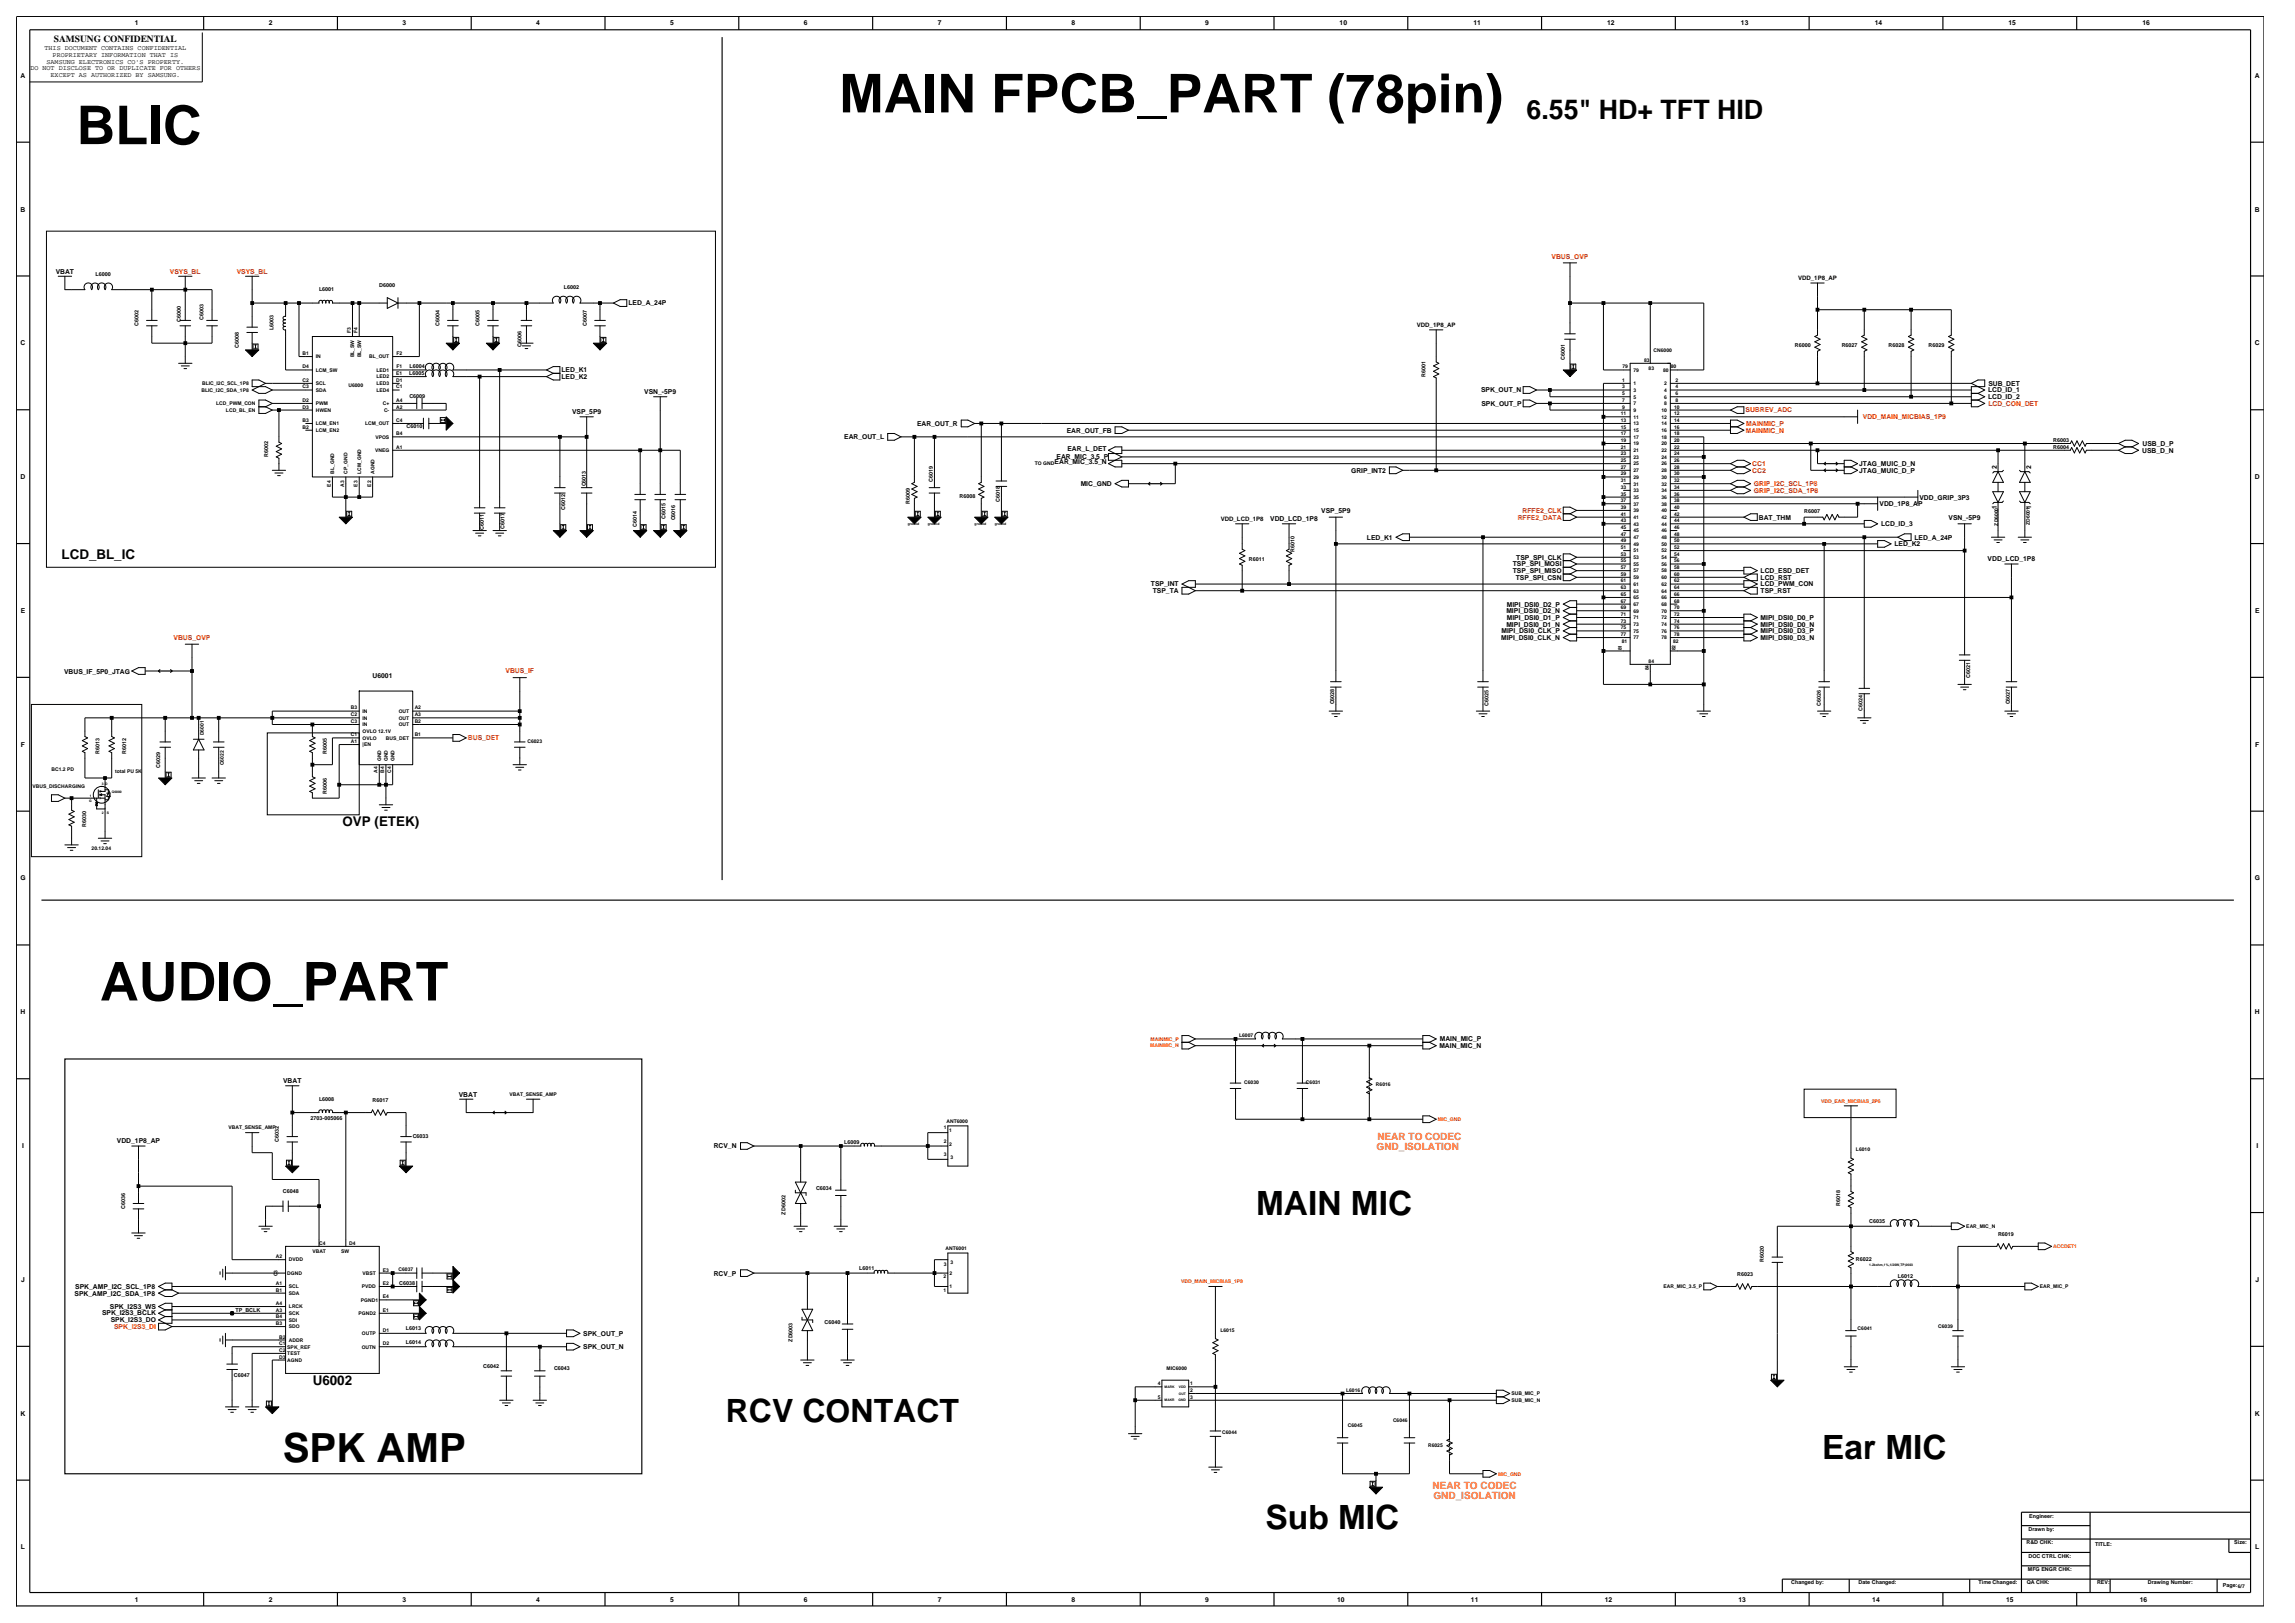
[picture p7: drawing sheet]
<svg xmlns="http://www.w3.org/2000/svg" width="420mm" height="297mm" viewBox="0 0 420 297" stroke-linecap="round" stroke-linejoin="round" font-family="sans-serif">
<defs><g id="words">
<g font-size="9.8">
<text x="153.6" y="20.6">MAIN FPCB_PART (78pin)</text>
<text x="14" y="26.4">BLIC</text>
<text x="18.3" y="183.1">AUDIO_PART</text>
</g>
<text font-size="7.4" x="51.7" y="267.4">SPK AMP</text>
<g font-size="6.1">
<text x="229.9" y="222.3">MAIN MIC</text>
<text x="333.5" y="267">Ear MIC</text>
<text x="231.6" y="279.8">Sub MIC</text>
</g>
<text font-size="5.9" x="132.8" y="260.2">RCV CONTACT</text>
<text font-size="4.9" x="279.4" y="21.8">6.55&quot; HD+ TFT HID</text>
<g font-size="2.5">
<text x="11.3" y="102.3">LCD_BL_IC</text>
<text x="62.7" y="151.2">OVP (ETEK)</text>
<text x="57.2" y="253.4">U6002</text>
</g>
<g font-size="1.8" fill="#ff7f00">
<text x="252.1" y="208.5">NEAR TO CODEC</text>
<text x="251.9" y="210.4">GND_ISOLATION</text>
<text x="262.2" y="272.5">NEAR TO CODEC</text>
<text x="262.3" y="274.3">GND_ISOLATION</text>
</g>
<text font-size="1.7" x="9.9" y="7.7">SAMSUNG CONFIDENTIAL</text>
<g font-size="1.2">
<text x="24.7" y="4.7">1</text>
<text x="49.2" y="4.7">2</text>
<text x="73.7" y="4.7">3</text>
<text x="98.1" y="4.7">4</text>
<text x="122.6" y="4.7">5</text>
<text x="147.1" y="4.7">6</text>
<text x="171.6" y="4.7">7</text>
<text x="196.1" y="4.7">8</text>
<text x="220.6" y="4.7">9</text>
<text x="245.2" y="4.7">10</text>
<text x="269.6" y="4.7">11</text>
<text x="294.1" y="4.7">12</text>
<text x="318.6" y="4.7">13</text>
<text x="343.1" y="4.7">14</text>
<text x="367.6" y="4.7">15</text>
<text x="392.1" y="4.7">16</text>
<text x="8.1" y="9.2">THIS DOCUMENT CONTAINS CONFIDENTIAL</text>
<text x="8.5" y="11.7">SAMSUNG ELECTRONICS CO'S PROPERTY.</text>
<text x="9.6" y="10.5">PROPRIETARY INFORMATION THAT IS</text>
<text x="3.8" y="14.2">A</text>
<text x="5.6" y="12.9">DO NOT DISCLOSE TO OR DUPLICATE FOR OTHERS</text>
<text x="9.3" y="14.1">EXCEPT AS AUTHORIZED BY SAMSUNG.</text>
<text x="412.7" y="14.2">A</text>
<text x="3.8" y="38.7">B</text>
<text x="412.7" y="38.7">B</text>
<text x="10.2" y="50.1">VBAT</text>
<text x="115" y="55.9">LED_A_24P</text>
<text x="3.8" y="63.2">C</text>
<text x="412.7" y="63.2">C</text>
<text x="102.8" y="68.1">LED_K1</text>
<text x="102.8" y="69.4">LED_K2</text>
<text x="271" y="71.8">SPK_OUT_N</text>
<text x="363.8" y="71.8">LCD_ID_1</text>
<text x="363.9" y="70.6">SUB_DET</text>
<text x="104.7" y="75.8">VSP_5P9</text>
<text x="117.9" y="72.1">VSN_-5P9</text>
<text x="167.8" y="77.9">EAR_OUT_R</text>
<text x="271.1" y="74.3">SPK_OUT_P</text>
<text x="363.8" y="73">LCD_ID_2</text>
<text x="154.5" y="80.4">EAR_OUT_L</text>
<text x="195.2" y="79.2">EAR_OUT_FB</text>
<text x="195.3" y="82.5">EAR_L_DET</text>
<text x="392" y="82.8">USB_D_N</text>
<text x="392.1" y="81.6">USB_D_P</text>
<text x="3.8" y="87.7">D</text>
<text x="193" y="85">EAR_MIC_3.5_N</text>
<text x="193.4" y="84.1">EAR_MIC_3.5_P</text>
<text x="197.8" y="89">MIC_GND</text>
<text x="247.3" y="86.5">GRIP_INT2</text>
<text x="340.3" y="86.5">JTAG_MUIC_D_P</text>
<text x="340.3" y="85.3">JTAG_MUIC_D_N</text>
<text x="365.4" y="85.8" transform="rotate(-90 365.4 85.8)">2</text>
<text x="371.7" y="85.8" transform="rotate(-90 371.7 85.8)">2</text>
<text x="412.7" y="87.7">D</text>
<text x="232.5" y="95.4">VDD_LCD_1P8</text>
<text x="241.8" y="93.8">VSP_5P9</text>
<text x="321.9" y="95.1">BAT_THM</text>
<text x="344" y="92.6">VDD_1P8_AP</text>
<text x="351.3" y="91.4">VDD_GRIP_3P3</text>
<text x="356.6" y="95.1">VSN_-5P9</text>
<text x="365.4" y="93.2" transform="rotate(-90 365.4 93.2)">1</text>
<text x="371.7" y="93.2" transform="rotate(-90 371.7 93.2)">1</text>
<text x="250.1" y="98.7">LED_K1</text>
<text x="344.2" y="96.3">LCD_ID_3</text>
<text x="346.7" y="100">LED_K2</text>
<text x="350.4" y="98.7">LED_A_24P</text>
<text x="210.6" y="107.3">TSP_INT</text>
<text x="276.9" y="104.9">TSP_SPI_MISO</text>
<text x="276.9" y="103.6">TSP_SPI_MOSI</text>
<text x="277.4" y="106.1">TSP_SPI_CSN</text>
<text x="277.5" y="102.4">TSP_SPI_CLK</text>
<text x="322.2" y="106.1">LCD_RST</text>
<text x="322.2" y="104.9">LCD_ESD_DET</text>
<text x="322.2" y="107.3">LCD_PWM_CON</text>
<text x="363.7" y="102.7">VDD_LCD_1P8</text>
<text x="3.8" y="112.2">E</text>
<text x="211" y="108.5">TSP_TA</text>
<text x="275.7" y="112.2">MIPI_DSI0_D2_N</text>
<text x="275.7" y="113.4">MIPI_DSI0_D1_P</text>
<text x="275.7" y="111">MIPI_DSI0_D2_P</text>
<text x="322.2" y="113.4">MIPI_DSI0_D0_P</text>
<text x="322.2" y="108.5">TSP_RST</text>
<text x="412.7" y="112.2">E</text>
<text x="274.7" y="117.1">MIPI_DSI0_CLK_N</text>
<text x="274.8" y="115.9">MIPI_DSI0_CLK_P</text>
<text x="275.7" y="114.7">MIPI_DSI0_D1_N</text>
<text x="322.2" y="114.7">MIPI_DSI0_D0_N</text>
<text x="322.2" y="117.1">MIPI_DSI0_D3_N</text>
<text x="322.2" y="115.9">MIPI_DSI0_D3_P</text>
<text x="11.7" y="123.4">VBUS_IF_5P0_JTAG</text>
<text x="68.2" y="124">U6001</text>
<text x="3.8" y="136.6">F</text>
<text x="412.7" y="136.6">F</text>
<text x="3.7" y="161.1">G</text>
<text x="412.6" y="161.1">G</text>
<text x="3.8" y="185.6">H</text>
<text x="412.7" y="185.6">H</text>
<text x="263.4" y="191.8">MAIN_MIC_N</text>
<text x="263.5" y="190.6">MAIN_MIC_P</text>
<text x="51.8" y="198.2">VBAT</text>
<text x="84" y="200.7">VBAT</text>
<text x="21.4" y="209.2">VDD_1P8_AP</text>
<text x="4" y="210.1">I</text>
<text x="130.6" y="210.2">RCV_N</text>
<text x="412.9" y="210.1">I</text>
<text x="130.6" y="233.4">RCV_P</text>
<text x="3.9" y="234.6">J</text>
<text x="13.6" y="237.1">SPK_AMP_I2C_SDA_1P8</text>
<text x="13.8" y="235.9">SPK_AMP_I2C_SCL_1P8</text>
<text x="20.1" y="239.5">SPK_I2S3_WS</text>
<text x="412.8" y="234.6">J</text>
<text x="18.7" y="240.7">SPK_I2S3_BCLK</text>
<text x="20.3" y="241.9">SPK_I2S3_DO</text>
<text x="106.8" y="244.4">SPK_OUT_P</text>
<text x="106.8" y="246.9">SPK_OUT_N</text>
<text x="3.8" y="259">K</text>
<text x="412.7" y="259">K</text>
<text x="3.8" y="283.5">L</text>
<text x="412.7" y="283.5">L</text>
<text x="24.7" y="293.1">1</text>
<text x="49.2" y="293.1">2</text>
<text x="73.7" y="293.1">3</text>
<text x="98.1" y="293.1">4</text>
<text x="122.6" y="293.1">5</text>
<text x="147.1" y="293.1">6</text>
<text x="171.6" y="293.1">7</text>
<text x="196.1" y="293.1">8</text>
<text x="220.6" y="293.1">9</text>
<text x="244.7" y="293.1">10</text>
<text x="269.2" y="293.1">11</text>
<text x="293.7" y="293.1">12</text>
<text x="318.2" y="293.1">13</text>
<text x="342.6" y="293.1">14</text>
<text x="367.1" y="293.1">15</text>
<text x="391.6" y="293.1">16</text>
</g>
<g font-size="1.2" fill="#f00">
<text x="284" y="47.3">VBUS_OVP</text>
<text x="31.1" y="50.1">VSYS_BL</text>
<text x="43.3" y="50.1">VSYS_BL</text>
<text x="319.5" y="75.5">SUBREV_ADC</text>
<text x="319.6" y="77.9">MAINMIC_P</text>
<text x="340.9" y="76.7">VDD_MAIN_MICBIAS_1P9</text>
<text x="363.9" y="74.3">LCD_CON_DET</text>
<text x="319.5" y="79.2">MAINMIC_N</text>
<text x="320.7" y="86.5">CC2</text>
<text x="320.7" y="85.3">CC1</text>
<text x="321" y="89">GRIP_I2C_SCL_1P8</text>
<text x="277.8" y="95.1">RFFE2_DATA</text>
<text x="278.7" y="93.8">RFFE2_CLK</text>
<text x="321" y="90.2">GRIP_I2C_SDA_1P8</text>
<text x="31.8" y="117.1">VBUS_OVP</text>
<text x="92.5" y="123.2">VBUS_IF</text>
<text x="85.6" y="135.3">BUS_DET</text>
<text x="20.9" y="243.1">SPK_I2S3_DI</text>
</g>
<g font-size="1.1">
<text x="329.1" y="51.3">VDD_1P8_AP</text>
<text x="259.3" y="59.8">VDD_1P8_AP</text>
<text x="223.4" y="95.3">VDD_LCD_1P8</text>
</g>
<g font-size="1">
<text x="17.5" y="50.4">L6000</text>
<text x="58.4" y="53.3">L6001</text>
<text x="69.4" y="52.5">D6000</text>
<text x="103.2" y="52.9">L6002</text>
<text x="25.3" y="59.6" transform="rotate(-90 25.3 59.6)">C6002</text>
<text x="33.1" y="59" transform="rotate(-90 33.1 59)">C6000</text>
<text x="37.3" y="58.5" transform="rotate(-90 37.3 58.5)">C6003</text>
<text x="80.4" y="59.6" transform="rotate(-90 80.4 59.6)">C6004</text>
<text x="87.8" y="59.6" transform="rotate(-90 87.8 59.6)">C6005</text>
<text x="107.4" y="59.6" transform="rotate(-90 107.4 59.6)">C6007</text>
<text x="43.7" y="63.7" transform="rotate(-90 43.7 63.7)">C6008</text>
<text x="50.1" y="60.4" transform="rotate(-90 50.1 60.4)">L6003</text>
<text x="95.4" y="63.4" transform="rotate(-90 95.4 63.4)">C6006</text>
<text x="286.4" y="65.9" transform="rotate(-90 286.4 65.9)">C6001</text>
<text x="328.5" y="63.4">R6000</text>
<text x="337" y="63.4">R6027</text>
<text x="345.6" y="63.4">R6028</text>
<text x="353" y="63.4">R6029</text>
<text x="74.9" y="68.7">L6005</text>
<text x="74.9" y="67.4">L6004</text>
<text x="260.9" y="68.9" transform="rotate(-90 260.9 68.9)">R6001</text>
<text x="74.9" y="72.9">C6009</text>
<text x="49.1" y="83.6" transform="rotate(-90 49.1 83.6)">R6002</text>
<text x="74.4" y="78.3">C6010</text>
<text x="375.8" y="80.9">R6003</text>
<text x="375.8" y="82.1">R6004</text>
<text x="107.2" y="89" transform="rotate(-90 107.2 89)">C6013</text>
<text x="170.7" y="88.2" transform="rotate(-90 170.7 88.2)">C6019</text>
<text x="103.4" y="93.3" transform="rotate(-90 103.4 93.3)">C6012</text>
<text x="121.8" y="95" transform="rotate(-90 121.8 95)">C6015</text>
<text x="123.6" y="95.2" transform="rotate(-90 123.6 95.2)">C6016</text>
<text x="166.5" y="92.2" transform="rotate(-90 166.5 92.2)">R6009</text>
<text x="175.6" y="91.1">R6008</text>
<text x="183" y="91.9" transform="rotate(-90 183 91.9)">C6018</text>
<text x="330.2" y="93.8">R6007</text>
<text x="88.5" y="97" transform="rotate(-90 88.5 97)">C6011</text>
<text x="92.3" y="96.8" transform="rotate(-90 92.3 96.8)">C6017</text>
<text x="116.5" y="96.5" transform="rotate(-90 116.5 96.5)">C6014</text>
<text x="236.9" y="101" transform="rotate(-90 236.9 101)">R6010</text>
<text x="228.5" y="102.6">R6011</text>
<text x="360.6" y="124" transform="rotate(-90 360.6 124)">C6021</text>
<text x="244.2" y="128.9" transform="rotate(-90 244.2 128.9)">C6028</text>
<text x="272.4" y="129.2" transform="rotate(-90 272.4 129.2)">C6025</text>
<text x="333.2" y="129.2" transform="rotate(-90 333.2 129.2)">C6026</text>
<text x="340.9" y="130.1" transform="rotate(-90 340.9 130.1)">C6024</text>
<text x="367.8" y="128.9" transform="rotate(-90 367.8 128.9)">C6027</text>
<text x="18.2" y="137.9" transform="rotate(-90 18.2 137.9)">R6013</text>
<text x="23.1" y="137.9" transform="rotate(-90 23.1 137.9)">R6012</text>
<text x="59.8" y="137.9" transform="rotate(-90 59.8 137.9)">R6005</text>
<text x="29.3" y="140.5" transform="rotate(-90 29.3 140.5)">C6029</text>
<text x="59.8" y="145.3" transform="rotate(-90 59.8 145.3)">R6006</text>
<text x="15.8" y="151.4" transform="rotate(-90 15.8 151.4)">R6030</text>
<text x="58.4" y="201.4">L6008</text>
<text x="68.2" y="201.6">R6017</text>
<text x="51" y="209" transform="rotate(-90 51 209)">C6032</text>
<text x="56.8" y="204.9">2703-005066</text>
<text x="75.5" y="208.2">C6033</text>
<text x="154.5" y="209.4">L6009</text>
<text x="22.9" y="221.2" transform="rotate(-90 22.9 221.2)">C6036</text>
<text x="51.8" y="218.3">C6048</text>
<text x="149.3" y="217.8">C6034</text>
<text x="336.8" y="220.7" transform="rotate(-90 336.8 220.7)">R6018</text>
<text x="143.8" y="222.2" transform="rotate(-90 143.8 222.2)">ZD6002</text>
<text x="342.1" y="223.8">C6035</text>
<text x="365.7" y="226.1">R6019</text>
<text x="157.3" y="232.4">L6011</text>
<text x="317.9" y="233.5">R6023</text>
<text x="322.8" y="231" transform="rotate(-90 322.8 231)">R6020</text>
<text x="339.7" y="230.8">R6022</text>
<text x="347.3" y="233.9">L6012</text>
<text x="73.1" y="235.1">C6038</text>
<text x="43.1" y="240">TP_BCLK</text>
<text x="74.3" y="245.9">L6014</text>
<text x="74.3" y="243.4">L6013</text>
<text x="145" y="245.5" transform="rotate(-90 145 245.5)">ZD6003</text>
<text x="150.9" y="242.3">C6040</text>
<text x="42.8" y="251.9">C6047</text>
<text x="88.4" y="250.3">C6042</text>
<text x="101.4" y="250.7">C6043</text>
<text x="371.2" y="280.1">Drawn by:</text>
<text x="371.3" y="277.7">Engineer:</text>
<text x="370.9" y="282.6">R&amp;D CHK:</text>
<text x="371.1" y="287.5">MFG ENGR CHK:</text>
<text x="371.2" y="285">DOC CTRL CHK:</text>
<text x="383.4" y="282.9">TITLE:</text>
<text x="408.9" y="282.6">Size:</text>
<text x="327.8" y="289.9">Changed by:</text>
<text x="340.1" y="289.9">Date Changed:</text>
<text x="362.1" y="289.9">Time Changed:</text>
<text x="370.9" y="289.9">QA CHK:</text>
<text x="383.8" y="289.9">REV:</text>
<text x="393.1" y="289.9">Drawing Number:</text>
<text x="406.8" y="290.5">Page:6/7</text>
</g>
<g font-size=".9">
<text x="55.4" y="65">B1</text>
<text x="57.8" y="65.6">IN</text>
<text x="64.2" y="60.9" transform="rotate(-90 64.2 60.9)">F3</text>
<text x="64.8" y="65.4" transform="rotate(-90 64.8 65.4)">BL_SW</text>
<text x="65.5" y="60.9" transform="rotate(-90 65.5 60.9)">F4</text>
<text x="66.1" y="65.4" transform="rotate(-90 66.1 65.4)">BL_SW</text>
<text x="67.6" y="65.6">BL_OUT</text>
<text x="72.5" y="65">F2</text>
<text x="302.6" y="64.4">CN6000</text>
<text x="36.9" y="71.7">BLIC_I2C_SDA_1P8</text>
<text x="37" y="70.5">BLIC_I2C_SCL_1P8</text>
<text x="55.4" y="67.4">D4</text>
<text x="55.4" y="69.9">C2</text>
<text x="55.4" y="71.1">C3</text>
<text x="57.8" y="68">LCM_SW</text>
<text x="57.8" y="70.5">SCL</text>
<text x="57.8" y="71.7">SDA</text>
<text x="63.8" y="70.8">U6000</text>
<text x="68.9" y="68">LED1</text>
<text x="68.9" y="70.5">LED3</text>
<text x="68.9" y="69.2">LED2</text>
<text x="68.9" y="71.7">LED4</text>
<text x="72.5" y="69.9">D1</text>
<text x="72.5" y="71.1">C1</text>
<text x="72.5" y="68.6">E1</text>
<text x="72.5" y="67.4">F1</text>
<text x="296.9" y="71.1">3</text>
<text x="296.9" y="69.9">1</text>
<text x="296.9" y="67.4">79</text>
<text x="298.9" y="68">79</text>
<text x="298.9" y="71.7">3</text>
<text x="298.9" y="70.5">1</text>
<text x="300.9" y="66.2">83</text>
<text x="301.7" y="67.7">83</text>
<text x="304.3" y="68">80</text>
<text x="304.6" y="71.7">4</text>
<text x="304.6" y="70.5">2</text>
<text x="305.8" y="67.4">80</text>
<text x="306.6" y="71.1">4</text>
<text x="306.6" y="69.9">2</text>
<text x="39.6" y="74.1">LCD_PWM_CON</text>
<text x="41.4" y="75.4">LCD_BL_EN</text>
<text x="55.4" y="73.5">D2</text>
<text x="55.4" y="74.8">D3</text>
<text x="55.4" y="77.2">B3</text>
<text x="57.8" y="74.1">PWM</text>
<text x="57.8" y="75.4">HWEN</text>
<text x="57.8" y="77.8">LCM_EN1</text>
<text x="66.8" y="77.8">LCM_OUT</text>
<text x="70" y="74.1">C+</text>
<text x="70.3" y="75.4">C-</text>
<text x="72.5" y="77.2">C4</text>
<text x="72.5" y="74.8">A2</text>
<text x="72.5" y="73.5">A4</text>
<text x="296.6" y="76">11</text>
<text x="296.6" y="77.2">13</text>
<text x="296.9" y="74.8">9</text>
<text x="296.9" y="73.5">7</text>
<text x="296.9" y="72.3">5</text>
<text x="298.9" y="75.4">9</text>
<text x="298.9" y="74.1">7</text>
<text x="298.9" y="72.9">5</text>
<text x="298.9" y="77.8">13</text>
<text x="298.9" y="76.6">11</text>
<text x="304" y="76.6">12</text>
<text x="304" y="77.8">14</text>
<text x="304" y="75.4">10</text>
<text x="304.6" y="74.1">8</text>
<text x="304.6" y="72.9">6</text>
<text x="306.4" y="76">12</text>
<text x="306.4" y="77.2">14</text>
<text x="306.4" y="74.8">10</text>
<text x="306.6" y="73.5">8</text>
<text x="306.6" y="72.3">6</text>
<text x="55.4" y="78.4">B2</text>
<text x="57.8" y="79.1">LCM_EN2</text>
<text x="68.6" y="82.7">VNEG</text>
<text x="68.7" y="80.3">VPOS</text>
<text x="72.5" y="79.7">B4</text>
<text x="72.5" y="82.1">A1</text>
<text x="296.6" y="80.9">19</text>
<text x="296.6" y="82.1">21</text>
<text x="296.6" y="83.3">23</text>
<text x="296.6" y="78.4">15</text>
<text x="296.6" y="79.7">17</text>
<text x="298.9" y="82.7">21</text>
<text x="298.9" y="83.9">23</text>
<text x="298.9" y="79.1">15</text>
<text x="298.9" y="80.3">17</text>
<text x="298.9" y="81.5">19</text>
<text x="304" y="81.5">20</text>
<text x="304" y="82.7">22</text>
<text x="304" y="83.9">24</text>
<text x="304" y="79.1">16</text>
<text x="304" y="80.3">18</text>
<text x="306.4" y="80.9">20</text>
<text x="306.4" y="82.1">22</text>
<text x="306.4" y="83.3">24</text>
<text x="306.4" y="78.4">16</text>
<text x="306.4" y="79.7">18</text>
<text x="60.6" y="89.1" transform="rotate(-90 60.6 89.1)">E4</text>
<text x="61.2" y="86.7" transform="rotate(-90 61.2 86.7)">BL_GND</text>
<text x="63" y="89.1" transform="rotate(-90 63 89.1)">A3</text>
<text x="63.6" y="86.7" transform="rotate(-90 63.6 86.7)">CP_GND</text>
<text x="65.5" y="89.1" transform="rotate(-90 65.5 89.1)">E3</text>
<text x="66.1" y="86.7" transform="rotate(-90 66.1 86.7)">LCM_GND</text>
<text x="67.9" y="89.1" transform="rotate(-90 67.9 89.1)">E2</text>
<text x="68.5" y="86.7" transform="rotate(-90 68.5 86.7)">AGND</text>
<text x="189.4" y="85.1">TO GND</text>
<text x="296.6" y="85.8">27</text>
<text x="296.6" y="87">29</text>
<text x="296.6" y="88.2">31</text>
<text x="296.6" y="89.4">33</text>
<text x="296.6" y="84.6">25</text>
<text x="298.9" y="86.4">27</text>
<text x="298.9" y="87.6">29</text>
<text x="298.9" y="88.8">31</text>
<text x="298.9" y="85.2">25</text>
<text x="304" y="85.2">26</text>
<text x="304" y="86.4">28</text>
<text x="304" y="87.6">30</text>
<text x="304" y="88.8">32</text>
<text x="306.4" y="89.4">34</text>
<text x="306.4" y="84.6">26</text>
<text x="306.4" y="85.8">28</text>
<text x="306.4" y="87">30</text>
<text x="306.4" y="88.2">32</text>
<text x="296.6" y="94.3">41</text>
<text x="296.6" y="95.6">43</text>
<text x="296.6" y="90.7">35</text>
<text x="296.6" y="91.9">37</text>
<text x="296.6" y="93.1">39</text>
<text x="298.9" y="95">41</text>
<text x="298.9" y="90.1">33</text>
<text x="298.9" y="91.3">35</text>
<text x="298.9" y="92.5">37</text>
<text x="298.9" y="93.7">39</text>
<text x="304" y="93.7">40</text>
<text x="304" y="95">42</text>
<text x="304" y="90.1">34</text>
<text x="304" y="91.3">36</text>
<text x="304" y="92.5">38</text>
<text x="306.4" y="93.1">40</text>
<text x="306.4" y="94.3">42</text>
<text x="306.4" y="95.6">44</text>
<text x="306.4" y="90.7">36</text>
<text x="306.4" y="91.9">38</text>
<text x="296.6" y="99.2">49</text>
<text x="296.6" y="100.5">51</text>
<text x="296.6" y="101.7">53</text>
<text x="296.6" y="96.8">45</text>
<text x="296.6" y="98">47</text>
<text x="298.9" y="99.8">49</text>
<text x="298.9" y="101.1">51</text>
<text x="298.9" y="96.2">43</text>
<text x="298.9" y="97.4">45</text>
<text x="298.9" y="98.6">47</text>
<text x="304" y="99.8">50</text>
<text x="304" y="101.1">52</text>
<text x="304" y="96.2">44</text>
<text x="304" y="97.4">46</text>
<text x="304" y="98.6">48</text>
<text x="306.4" y="98">48</text>
<text x="306.4" y="99.2">50</text>
<text x="306.4" y="100.5">52</text>
<text x="306.4" y="101.7">54</text>
<text x="306.4" y="96.8">46</text>
<text x="365.7" y="96.2" transform="rotate(-90 365.7 96.2)">ZD6000</text>
<text x="371.5" y="96.1" transform="rotate(-90 371.5 96.1)">ZD6001</text>
<text x="296.6" y="107.8">63</text>
<text x="296.6" y="102.9">55</text>
<text x="296.6" y="104.1">57</text>
<text x="296.6" y="105.4">59</text>
<text x="296.6" y="106.6">61</text>
<text x="298.9" y="104.8">57</text>
<text x="298.9" y="106">59</text>
<text x="298.9" y="107.2">61</text>
<text x="298.9" y="102.3">53</text>
<text x="298.9" y="103.5">55</text>
<text x="304" y="103.5">56</text>
<text x="304" y="104.8">58</text>
<text x="304" y="106">60</text>
<text x="304" y="107.2">62</text>
<text x="304" y="102.3">54</text>
<text x="306.4" y="106.6">62</text>
<text x="306.4" y="107.8">64</text>
<text x="306.4" y="102.9">56</text>
<text x="306.4" y="104.1">58</text>
<text x="306.4" y="105.4">60</text>
<text x="296.6" y="112.7">71</text>
<text x="296.6" y="113.9">73</text>
<text x="296.6" y="109">65</text>
<text x="296.6" y="110.3">67</text>
<text x="296.6" y="111.5">69</text>
<text x="298.9" y="113.3">71</text>
<text x="298.9" y="108.4">63</text>
<text x="298.9" y="109.7">65</text>
<text x="298.9" y="110.9">67</text>
<text x="298.9" y="112.1">69</text>
<text x="304" y="112.1">70</text>
<text x="304" y="113.3">72</text>
<text x="304" y="108.4">64</text>
<text x="304" y="109.7">66</text>
<text x="304" y="110.9">68</text>
<text x="306.4" y="111.5">70</text>
<text x="306.4" y="112.7">72</text>
<text x="306.4" y="113.9">74</text>
<text x="306.4" y="109">66</text>
<text x="306.4" y="110.3">68</text>
<text x="296.6" y="116.4">77</text>
<text x="296.6" y="115.2">75</text>
<text x="296.8" y="117.6">81</text>
<text x="296.8" y="119" transform="rotate(-90 296.8 119)">81</text>
<text x="298.9" y="117">77</text>
<text x="298.9" y="114.5">73</text>
<text x="298.9" y="115.8">75</text>
<text x="304" y="117">78</text>
<text x="304" y="114.5">74</text>
<text x="304" y="115.8">76</text>
<text x="306.2" y="117.6">82</text>
<text x="306.4" y="116.4">78</text>
<text x="306.4" y="115.2">76</text>
<text x="306.6" y="119" transform="rotate(-90 306.6 119)">82</text>
<text x="301.7" y="121.3">84</text>
<text x="301.7" y="122.7" transform="rotate(-90 301.7 122.7)">84</text>
<text x="64.2" y="129.8">B3</text>
<text x="64.2" y="131">C2</text>
<text x="66.4" y="130.5">IN</text>
<text x="66.4" y="131.7">IN</text>
<text x="73" y="130.5">OUT</text>
<text x="73" y="131.7">OUT</text>
<text x="75.9" y="129.8">A2</text>
<text x="75.9" y="131">A3</text>
<text x="37.3" y="134.5" transform="rotate(-90 37.3 134.5)">D6001</text>
<text x="64.2" y="134.7">C1</text>
<text x="64.2" y="132.3">C3</text>
<text x="64.2" y="135.9">A1</text>
<text x="66.4" y="134.1">OVLO 12.1V</text>
<text x="66.4" y="135.4">OVLO</text>
<text x="66.4" y="132.9">IN</text>
<text x="66.4" y="136.6">|EN</text>
<text x="70.6" y="135.4">BUS_DET</text>
<text x="73" y="132.9">OUT</text>
<text x="75.9" y="134.7">B1</text>
<text x="75.9" y="132.3">B2</text>
<text x="96.5" y="136">C6023</text>
<text x="9.4" y="141.1">BC1.2 PD</text>
<text x="21.1" y="141.4">total PU 5K</text>
<text x="41" y="140" transform="rotate(-90 41 140)">C6022</text>
<text x="69.1" y="141.4" transform="rotate(-90 69.1 141.4)">A4</text>
<text x="69.7" y="139.3" transform="rotate(-90 69.7 139.3)">GND</text>
<text x="70.3" y="141.4" transform="rotate(-90 70.3 141.4)">B4</text>
<text x="71" y="139.3" transform="rotate(-90 71 139.3)">GND</text>
<text x="71.6" y="141.4" transform="rotate(-90 71.6 141.4)">C4</text>
<text x="72.2" y="139.3" transform="rotate(-90 72.2 139.3)">GND</text>
<text x="6" y="144.2">VBUS_DISCHARGING</text>
<text x="16.8" y="155.5">20.12.04</text>
<text x="226.8" y="189.8">L6007</text>
<text x="93.2" y="200.5">VBAT_SENSE_AMP</text>
<text x="227.7" y="198.4">C6030</text>
<text x="239" y="198.4">C6031</text>
<text x="251.8" y="198.7">R6016</text>
<text x="41.8" y="206.7">VBAT_SENSE_AMP</text>
<text x="172.7" y="206.7">1</text>
<text x="172.7" y="209.1">2</text>
<text x="173.2" y="205.4">ANT6000</text>
<text x="173.7" y="207.2">1</text>
<text x="173.7" y="209.6">2</text>
<text x="172.7" y="211.6">3</text>
<text x="173.9" y="212.1">3</text>
<text x="339.7" y="210.6">L6010</text>
<text x="58.4" y="227.8">C4</text>
<text x="63.9" y="227.8">D4</text>
<text x="359.9" y="224.7">EAR_MIC_N</text>
<text x="50.5" y="230.2">A2</text>
<text x="50.8" y="233.5" transform="rotate(-90 50.8 233.5)">C3</text>
<text x="52.6" y="233.3">DGND</text>
<text x="52.9" y="230.8">DVDD</text>
<text x="57.2" y="229.3">VBAT</text>
<text x="62.4" y="229.3">SW</text>
<text x="66.3" y="233.3">VBST</text>
<text x="70.1" y="232.7">E3</text>
<text x="72.9" y="232.6">C6037</text>
<text x="172.7" y="233.9">2</text>
<text x="172.7" y="231.7">3</text>
<text x="173" y="228.7">ANT6001</text>
<text x="173.8" y="233.3">2</text>
<text x="173.9" y="231.2">3</text>
<text x="50.5" y="238.8">A4</text>
<text x="50.5" y="236.4">B1</text>
<text x="50.5" y="235.1">A1</text>
<text x="52.9" y="239.4">LRCK</text>
<text x="52.9" y="237">SDA</text>
<text x="52.9" y="235.7">SCL</text>
<text x="66" y="238.2">PGND1</text>
<text x="66.2" y="235.7">PVDD</text>
<text x="70.1" y="237.6">E4</text>
<text x="70.1" y="235.1">E2</text>
<text x="172.7" y="236.4">1</text>
<text x="173.8" y="235.7">1</text>
<text x="304.5" y="235.7">EAR_MIC_3.5_P</text>
<text x="373.3" y="235.7">EAR_MIC_P</text>
<text x="50.5" y="242.5">B3</text>
<text x="50.5" y="241.2">B4</text>
<text x="50.5" y="240">A3</text>
<text x="51.1" y="244.9">B2</text>
<text x="52.9" y="245.5">ADDR</text>
<text x="52.9" y="243.1">SDO</text>
<text x="52.9" y="241.9">SDI</text>
<text x="52.9" y="240.6">SCK</text>
<text x="65.6" y="240.6">PGND2</text>
<text x="66.2" y="244.3">OUTP</text>
<text x="70" y="243.7">D1</text>
<text x="70.1" y="240">E1</text>
<text x="223.3" y="243.7">L6015</text>
<text x="340" y="243.4">C6041</text>
<text x="354.7" y="243.1">C6039</text>
<text x="51.1" y="248.6">D3</text>
<text x="51.1" y="246.1">C1</text>
<text x="51.1" y="247.4">C2</text>
<text x="52.6" y="249.2">AGND</text>
<text x="52.6" y="246.8">SPK_REF</text>
<text x="52.6" y="248">TEST</text>
<text x="66.2" y="246.8">OUTN</text>
<text x="70" y="246.1">D2</text>
<text x="213.5" y="250.7">MIC6000</text>
<text x="211.9" y="253.5">4</text>
<text x="211.9" y="256">5</text>
<text x="217.8" y="256">3</text>
<text x="217.8" y="253.5">1</text>
<text x="217.8" y="254.8">2</text>
<text x="246.3" y="254.6">L6016</text>
<text x="276.6" y="256.6">SUB_MIC_N</text>
<text x="276.6" y="255.3">SUB_MIC_P</text>
<text x="223.7" y="262.3">C6044</text>
<text x="246.7" y="261.2">C6045</text>
<text x="254.9" y="260.3">C6046</text>
<text x="261.4" y="264.8">R6025</text>
</g>
<g font-size=".9" fill="#f00">
<text x="210.5" y="191.7">MAINMIC_N</text>
<text x="210.6" y="190.4">MAINMIC_P</text>
<text x="333.3" y="201.8">VDD_EAR_MICBIAS_2P6</text>
<text x="263.1" y="205.1">MIC_GND</text>
<text x="375.8" y="228.4">ACCDET1</text>
<text x="216.2" y="234.8">VDD_MAIN_MICBIAS_1P9</text>
<text x="274.2" y="270">MIC_GND</text>
</g>
<g font-size=".6">
<text x="166.1" y="96">ground</text>
<text x="169.8" y="96">ground</text>
<text x="178.4" y="96">ground</text>
<text x="182" y="96">ground</text>
<text x="18.6" y="143.6">3 D</text>
<text x="16.3" y="146.8">G</text>
<text x="16.4" y="145.8">1</text>
<text x="18.6" y="149">2</text>
<text x="19.5" y="149">S</text>
<text x="20.4" y="145.1">Q6000</text>
<text x="342.1" y="231.7">1.2kohm,1%,1/20W,TP,0603</text>
<text x="213.1" y="254">MARK</text>
<text x="213.1" y="256.4">MAKR</text>
<text x="215.7" y="256.4">GND</text>
<text x="215.7" y="254">VDD</text>
<text x="215.7" y="255.2">OUT</text>
</g>
</g></defs>
<!-- layer: MFD Layer /idea/tmp/Extended-Print.hoony.oh.sheet6.12.mfd -->
<g fill="none" stroke="#000" stroke-width=".18">
<path d="M37 5.9v9.1h-31.5M8.5 42.3h122.4v61.5h-122.4zM10.7 50.6h2.4M11.9 50.6v2.4h3.6a.78 .78 0 0 1 .1-1 .78 .78 0 0 1 1.1 0 .78 .78 0 0 1 .1 1M16.8 53a.76 .76 0 0 1 .1-1 .76 .76 0 0 1 1 0 .76 .76 0 0 1 .1 1 .77 .77 0 0 1 .1-1 .77 .77 0 0 1 1 0 .77 .77 0 0 1 .1 1M19.2 53a.76 .76 0 0 1 .1-1 .76 .76 0 0 1 1.1 0 .76 .76 0 0 1 0 1h18.4v5.6M26.8 59.6h2M26.8 58.6h2M27.8 53v5.6M27.8 59.6v3.2h11v-3.2M32.7 50.6h2.4M32.9 59.6h2"/>
<path d="M32.9 58.6h2M33.9 50.6v8M33.9 59.6v6.9M37.8 59.6h2M37.8 58.6h2M44.9 50.6h2.5M45.2 59.9h1.9M46.1 55.5h12.3a.35 .35 0 0 1 .3-.6 .35 .35 0 0 1 .3 .6 .35 .35 0 0 1 .3-.6 .35 .35 0 0 1 .3 .6 .35 .35 0 0 1 .3-.6 .35 .35 0 0 1 .3 .6 .33 .33 0 0 1 .3-.5 .33 .33 0 0 1 .3 .5h10.1M46.1 50.6v9.3M52.3 55.5v2.4a.33 .33 0 0 0-.5 .3 .33 .33 0 0 0 .5 .3 .34 .34 0 0 0-.5 .3 .34 .34 0 0 0 .5 .3 .34 .34 0 0 0-.5 .3 .34 .34 0 0 0 .5 .3 .34 .34 0 0 0-.5 .3 .34 .34 0 0 0 .5 .3v7.4h4.9M54.7 55.5v9.7h2.5M64.5 55.5v6.1"/>
<path d="M65.7 55.5v6.1M70.9 54.5l1.9 1-1.9 .9zM72.8 55.5h28.4a.77 .77 0 0 1 .1-1.1 .77 .77 0 0 1 1.1 0 .77 .77 0 0 1 .1 1.1 .78 .78 0 0 1 .1-1.1 .78 .78 0 0 1 1 0 .78 .78 0 0 1 .1 1.1 .78 .78 0 0 1 .1-1.1 .78 .78 0 0 1 1 0 .78 .78 0 0 1 .1 1.1 .78 .78 0 0 1 .1-1.1 .78 .78 0 0 1 1.1 0 .78 .78 0 0 1 0 1.1h6.2M72.8 54.5v1.9M76.7 55.5v9.7h-4.8M81.9 59.6h2M81.9 58.6h2M82.9 55.5v3.1M82.9 59.6v3.2M89.2 59.6h2M89.2 58.6h2M90.2 55.5v3.1"/>
<path d="M90.2 59.6v3.2M95.4 59.6h1.9M95.4 58.6h1.9M96.3 55.5v3.1M96.3 59.6v3.2M108.8 59.6h2M108.8 58.6h2M109.8 55.5v3.1M109.8 59.6v3.2M112.3 55.5l1.2-.7h1.2v1.3h-1.2zM286.1 48.1h2.4M287.3 48.1v13"/>
<path d="M287.3 55.5h24.5v12.2h-6.1M293.4 55.5v12.2h4.9M302 55.5v11M331.4 51.8h2.4M332.6 56.7h24.5v4.6l-.5 .3 1 .5-1 .4 1 .5-1 .5 1 .5-.5 .3v9.5M332.6 51.8v9.5l-.5 .3 1 .5-1 .4 1 .5-1 .5 1 .5-.5 .3v5.8M341.2 56.7v4.6l-.5 .3 1 .5-1 .4 1 .5-1 .5 1 .5-.5 .3v7.1M349.7 56.7v4.6l-.4 .3 .9 .5-.9 .4 .9 .5-.9 .5 .9 .5-.5 .3v8.3M32.7 66.5h2.4M33.2 67h1.4M33.7 67.5h.4M45.2 60.8h1.9"/>
<path d="M46.1 60.8v3.2M46.3 63h.9v.9h-.9zM46.6 63.1h.3M46.6 63.7h.3M46.8 63.1v.6M47.4 74.4h1.2M48.6 70.1l-2.5 1.3 1.3 .6h1.2l1.2-.6M48.6 70.1l-1.2-.6h-1.3v1.2h2.5l1.2 .7M48.6 70.1h8.6M48.6 74.4l1.2 .6M49.8 73.8l-1.2-.6h-1.2v2.5h1.2l1.2-.7M49.8 75h7.4"/>
<path d="M49.8 73.8h7.4M49.8 71.4h7.4M49.8 73.8l-1.2 .6M51 75v5.9l.5 .3-.9 .5 .9 .4-.9 .5 .9 .5-.9 .5 .4 .3v2.2M56 78.7h1.2M56 77.5h1.2M57.2 61.6h14.7v25.7h-14.7zM57.2 61.6h.1M71.9 68.9h6.1M71.9 73.8h4.4M71.9 77.5h5.6M71.9 79.9h35.5"/>
<path d="M71.9 71.4h1.2M71.9 70.1h1.2M71.9 67.7h6.1M76.3 72.8v2M77.2 72.8v2M77.2 73.8h4.5v1.2h-9.8M77.5 76.5v2M78 68.9a.76 .76 0 0 1 .1-1 .76 .76 0 0 1 1 0 .76 .76 0 0 1 .1 1 .78 .78 0 0 1 .1-1 .78 .78 0 0 1 1 0 .78 .78 0 0 1 .1 1 .76 .76 0 0 1 .1-1 .76 .76 0 0 1 1.1 0 .76 .76 0 0 1 .1 1 .77 .77 0 0 1 .1-1 .77 .77 0 0 1 1 0 .77 .77 0 0 1 .1 1h17.1M78 67.7a.76 .76 0 0 1 .1-1 .76 .76 0 0 1 1 0 .76 .76 0 0 1 .1 1 .78 .78 0 0 1 .1-1 .78 .78 0 0 1 1 0 .78 .78 0 0 1 .1 1 .76 .76 0 0 1 .1-1 .76 .76 0 0 1 1.1 0 .76 .76 0 0 1 .1 1 .77 .77 0 0 1 .1-1 .77 .77 0 0 1 1 0 .77 .77 0 0 1 .1 1h17.1M78.5 77.5h3.2M78.5 76.5v2M80.6 76.4h.9v.9h-.9z"/>
<path d="M80.7 76.9h.7M80.7 76.7v.3M81.4 76.7v.3M83 61.7h.9v1h-.9zM83.3 61.9h.3M83.3 62.5h.3M83.5 61.9v.6M87.8 68.9v24M90.4 61.7h.9v1h-.9zM90.7 61.9h.3M90.7 62.5h.3M90.8 61.9v.6"/>
<path d="M91.4 67.7v25.2M95.1 62.8h2.5M95.6 63.3h1.5M96.1 63.8h.5M100 67.7l1.2-.6h1.3v2.4h-1.3l-1.2-.6M100 67.7l1.2 .6M101.2 68.3l-1.2 .6M101.2 68.3h1.3M102.5 79.9v9.3M106.1 76.3h2.5M107.4 76.3v12.9M110 61.7h.9v1h-.9z"/>
<path d="M110.3 61.9h.3M110.3 62.5h.3M110.4 61.9v.6M119.6 72.6h2.4M120.8 72.6v17.9M162.5 79.3h1.2l1.2 .6-1.2 .7h-1.2zM164.9 79.9h133.4M167.3 79.9v8.4l-.4 .2 .9 .5-.9 .5 .9 .5-.9 .5 .9 .5-.5 .2v3.4M171 79.9v9.3M175.9 76.9h1.2l1.3 .6-1.3 .6h-1.2zM178.4 77.5h119.9M179.6 77.5v10.8l-.5 .2 1 .5-1 .5 1 .5-1 .5 1 .5-.5 .2v3.4"/>
<path d="M183.3 77.5v10.5M204.1 78.1h1.2l1.2 .6-1.2 .6h-1.2zM206.5 78.7h91.8M261.6 60.4h2.5M262.8 60.4v5.8l.5 .3-1 .5 1 .5-1 .4 1 .5-1 .5 .5 .3v16.9M278.7 70.7h1.3l1.2 .7-1.2 .6h-1.3zM278.7 73.2h1.3l1.2 .6-1.2 .6h-1.3zM281.2 73.8h17.1M281.2 71.4h17.1M283.7 73.8v1.2h14.6M283.7 71.4v1.2h14.6M286.3 62.1h2"/>
<path d="M286.3 61.1h2M287.3 62.1v5.6M287.5 66.6h.9v.9h-.9zM287.8 66.8h.3M287.8 67.4h.3M287.9 66.8v.6M293.4 76.3h4.9M298.3 70.1h-4.9v55.1h18.4M298.3 66.5h7.4v55.1h-7.4zM305.7 79.9h6.1v50.2M305.7 75h11M305.7 73.8h55.1"/>
<path d="M305.7 78.7h11M305.7 77.5h11M305.7 71.4h55.1M305.7 70.1h55.1M305.7 72.6h55.1M305.7 76.3h34.3M316.7 76.9h1.2l1.2 .6-1.2 .6 1.2 .6-1.2 .6h-1.2zM316.7 78.1h1.2M316.7 75l1.2-.6h1.2v1.3h-1.2zM340 75v2.5M360.8 72h1.2M360.8 70.1l1.2-.6h1.2v1.2h-2.4v3.7h1.2l1.2-.6-1.2-.6"/>
<path d="M360.8 73.2h1.2M360.8 70.1l2.4 1.3-1.2 .6M362 72l1.2 .6-1.2 .6M49.8 86.1h2.5M50.3 86.6h1.5M50.8 87h.5M60.8 87.3v3.7h7.4v-3.7M63.3 87.3v7.3M63.4 93.6h1v.9h-1zM63.7 93.7h.3M63.7 94.3h.3M63.9 93.7v.6"/>
<path d="M65.7 87.3v3.7M71.9 82.4h52.6v8.1M86.6 97.1h2.4M86.8 92.9h2M86.8 93.9h2M87 97.6h1.5M87.5 98.1h.5M87.8 93.9v3.2M90.2 97.1h2.5M90.5 92.9h1.9M90.5 93.9h1.9M90.7 97.6h1.5"/>
<path d="M91.2 98.1h.5M91.4 93.9v3.2M101.5 90.2h1.9M101.5 89.2h1.9M102.5 90.2v6.9M102.6 96h.9v.9h-.9zM102.9 96.2h.3M102.9 96.8h.3M103.1 96.2v.6M106.4 90.2h1.9M106.4 89.2h1.9M107.4 90.2v6.9"/>
<path d="M107.5 96h.9v.9h-.9zM107.8 96.2h.3M107.8 96.8h.3M108 96.2v.6M116.2 91.4h1.9M116.2 90.5h1.9M117.2 82.4v8.1M117.2 91.4v5.7M117.3 96h.9v.9h-.9zM117.6 96.2h.3M117.6 96.8h.3M117.8 96.2v.6"/>
<path d="M119.8 91.4h2M119.8 90.5h2M120.8 91.4v5.7M121 96h.9v.9h-.9zM121.3 96.2h.3M121.3 96.8h.3M121.4 96.2v.6M123.5 91.4h2M123.5 90.5h2M124.5 91.4v5.7M124.7 96h.9v.9h-.9zM125 96.2h.3"/>
<path d="M125 96.8h.3M125.1 96.2v.6M167.5 93.6h.9v.9h-.9zM167.8 93.7h.3M167.8 94.3h.3M168 93.7v.6M170 90.2h2M170 89.2h2M171 90.2v4.4M171.2 93.6h.9v.9h-.9zM171.5 93.7h.3M171.5 94.3h.3"/>
<path d="M171.6 93.7v.6M179.7 93.6h1v.9h-1zM180 93.7h.4M180 94.3h.4M180.2 93.7v.6M182.3 89h1.9M182.3 88h1.9M183.3 89v5.6M183.4 93.6h.9v.9h-.9zM183.7 93.7h.3M183.7 94.3h.3M183.9 93.7v.6"/>
<path d="M202.8 82.4l1.3-.6h1.2v1.2h-2.5v1.2h2.5v1.2h-1.2l-1.3-.6 2.5-1.2zM204.1 88.5l1.2-.6h1.2v1.2h-1.2zM205.3 82.4h93M205.3 83.6h93M205.3 84.8h93M206.5 88.5h3.7M215.1 84.8v3.7h-2.5M226.1 95.8h2.4M227.3 95.8v4.7l.5 .3-1 .4 1 .5-1 .5 1 .5-1 .5 .5 .2v4.7M234.7 95.8h2.4M235.9 95.8v4.7l-.5 .3 1 .4-1 .5 1 .5-1 .5 1 .5-.5 .2v3.5M243.2 94.6h2.5"/>
<path d="M244.5 94.6v30.1M244.5 99.5h53.8M254.3 85.4h1.2l1.2 .7-1.2 .6h-1.2zM255.5 98.3l1.2-.6h1.2v1.2h-1.2zM256.7 86.1h41.6M257.9 98.3h40.4M271.4 98.3v26.4M286.1 94h1.2M287.3 94l1.2 .6M288.5 93.4l-1.2-.6h-1.2v2.4h1.2l1.2-.6M288.5 94.6h9.8M288.5 93.4h9.8"/>
<path d="M288.5 93.4l-1.2 .6M293.4 92.2h4.9M293.4 81.2h4.9M293.4 95.8h4.9M293.4 91h4.9M293.4 87.3h4.9M297.1 97.1h1.2M297.1 88.5h1.2M297.1 89.7h1.2M305.7 97.1h1.2M305.7 98.3h41.6M305.7 86.1h11"/>
<path d="M305.7 82.4h73.2l.2-.5 .5 1 .5-1 .5 1 .5-1 .5 1 .2-.5h5.9M305.7 92.2h37.9M305.7 81.2h73.2l.2-.5 .5 1 .5-1 .5 1 .5-1 .5 1 .2-.5h5.9M305.7 94.6h13.4M305.7 95.8h35.5M305.7 91h45.3M305.7 83.6h6.1M305.7 84.8h11M305.7 87.3h6.1M305.7 88.5h11M305.7 89.7h11M305.7 93.4h1.2"/>
<path d="M305.7 99.5h37.9M316.7 84.8l1.2-.6h1.2l1.3 .6-1.3 .6M316.7 88.5l1.2 .6M316.7 88.5l1.2-.6h1.2l1.3 .6-1.3 .6M316.7 84.8l1.2 .6M317.9 85.4h1.2M317.9 89.1h1.2M317.9 85.4l-1.2 .7M317.9 89.1l-1.2 .6M319.1 85.4l1.3 .7-1.3 .6h-1.2l-1.2-.6M319.1 94.6l1.3-.6h1.2v1.2h-1.2zM319.1 89.1l1.3 .6-1.3 .6h-1.2l-1.2-.6"/>
<path d="M331.4 81.2v4.9h2.4M332.6 82.4v2.4h1.2M333.8 99.5v25.2M336.3 86.1h1.2M336.3 84.8h1.2M337.5 84.2h1.2l1.3 .6-1.3 .6 1.3 .7-1.3 .6h-1.2zM337.5 85.4h1.2M340 92.2v2.4h-3.5l-.2-.5-.5 1-.5-1-.5 1-.5-1-.5 1-.2-.5h-3.4v1.2M341.2 95.2h1.2l1.2 .6-1.2 .7h-1.2zM341.2 98.3v27.7M343.6 98.9h1.3l1.2 .6-1.2 .6h-1.3zM343.6 91v2.4"/>
<path d="M347.3 98.3l1.2-.6h1.2v1.2h-1.2zM351 89.7v2.5M358.3 95.8h2.5M359.5 95.8v24M364.4 98.3h2.5M364.7 90h1.9l-.9 1.9zM364.9 98.8h1.5M365.4 99.3h.5M365.7 86.3l.9 2h-1.9zM365.7 82.4v3.9M365.7 88.3v1.7M365.7 91.9v6.4"/>
<path d="M366.6 91.7l-.2 .2h-1.5l-.2 .3M366.6 86.1l-.2 .2h-1.5l-.2 .3M369.3 98.3h2.5M369.6 90h1.9l-.9 1.9zM369.6 91.7l.2 .2h1.5l.2 .3M369.6 86.1l.2 .2h1.5l.2 .3M369.8 98.8h1.5M370.3 99.3h.5M370.6 81.2v5.1M370.6 88.3v1.7M370.6 91.9v6.4M370.6 86.3l.9 2h-1.9z"/>
<path d="M387.7 81.2l1.2 .6M387.7 81.2l1.2-.6h1.3l1.2 .6-1.2 .6M388.9 81.8h1.3M388.9 81.8l-1.2 .6M390.2 81.8l1.2 .6-1.2 .6h-1.3l-1.2-.6M33.9 117.9h2.5M35.1 117.9v13.5M216.3 106.9l2.5 1.2-1.3 .6h-1.2v-1.2h2.5v-1.2h-1.3zM218.8 106.9h79.5M218.8 108.1h79.5M286.1 102.6h1.2M286.1 103.8h1.2"/>
<path d="M286.1 105h1.2M287.3 102.6l1.2 .6M287.3 111.2l-1.2-.7 1.2-.6h1.2v7.4h-1.2l-1.2-.6 1.2-.7M287.3 116h1.2M287.3 103.8l1.2 .6M287.3 114.8h1.2M287.3 114.8l-1.2 .6 1.2 .6M287.3 111.2h1.2M287.3 111.2l-1.2 .6 1.2 .6M287.3 112.4h1.2M287.3 113.6h1.2M287.3 113.6l-1.2 .6 1.2 .6"/>
<path d="M287.3 105l1.2 .6M287.3 112.4l-1.2 .6 1.2 .6M288.5 102l-1.2-.6h-1.2v4.9h1.2l1.2-.7M288.5 103.2l-1.2 .6M288.5 102l-1.2 .6M288.5 104.4l-1.2 .6M288.5 103.2h9.8M288.5 102h9.8M288.5 104.4h9.8M288.5 105.6h9.8M288.5 110.5h9.8M288.5 111.8h9.8"/>
<path d="M288.5 113h9.8M288.5 114.2h9.8M288.5 115.4h9.8M288.5 116.7h9.8M293.4 109.3h4.9M293.4 119.1h4.9M297.1 100.8h1.2M305.7 103.2h6.1M305.7 100.8h53.8M305.7 102h1.2M305.7 104.4h13.4M305.7 105.6h13.4"/>
<path d="M305.7 106.9h13.4M305.7 108.1h13.4M305.7 109.3h62.4M305.7 110.5h1.2M305.7 111.8h6.1M305.7 113h13.4M305.7 114.2h13.4M305.7 115.4h13.4M305.7 116.7h13.4M305.7 119.1h6.1M319.1 105.6l2.5-1.2-1.2-.6h-1.3v1.2h2.5v1.3h-2.5v1.2h2.5v1.2h-1.2l-1.3-.6M319.1 116h1.3"/>
<path d="M319.1 105.6l2.5 1.3-2.5 1.2M319.1 114.8h1.3M319.1 113.6h1.3M320.4 113.6l1.2-.6-1.2-.6h-1.3v4.9h1.3l1.2-.6-1.2-.7M320.4 113.6l1.2 .6-1.2 .6M320.4 114.8l1.2 .6-1.2 .6M358.6 119.8h1.9M366.9 103.2h2.4M368.1 103.2v21.5M5.8 128.9h20.1v27.9h-20.1zM20.4 131.4v3.4l.5 .2-1 .5 1 .5-1 .5 1 .5-1 .5 .5 .2v4.7h-4.9v-4.7l-.4-.2 .9-.5-.9-.5 .9-.5-.9-.5 .9-.5-.5-.2v-3.4h50.2M24.1 122.8l1.2-.6h1.3v1.2h-1.3z"/>
<path d="M26.6 122.8h2.4M29.3 135.8h1.9M29.3 136.7h1.9M30.2 131.4v4.4M30.2 136.7v5.7M31.5 122.8h3.6M35.4 135.3h1.9M36.4 135.3l.9 1.9h-1.9zM36.4 131.4v3.9M36.4 137.2v5.2M39.1 135.8h1.9M39.1 136.7h1.9"/>
<path d="M40 131.4v4.4M40 136.7v5.7M48.9 134.1h16.8v15h-16.8zM57.2 132.6v2.2l.5 .2-1 .5 1 .5-1 .5 1 .5-1 .5 .5 .2v4.4l.5 .3-1 .5 1 .5-1 .4 1 .5-1 .5 .5 .3v.9h4.9v-9.8h3.6M65.7 126.5h9.8v13.4h-9.8zM65.7 130.1h-15.9v2.5h15.9M65.7 135h-4.9v4.9h-3.6M65.7 126.5h.1M69.4 139.9v3.7M70.6 139.9v7.4M71.9 139.9v3.7h-9.8M75.5 130.1h19.6"/>
<path d="M75.5 131.4h19.6M75.5 132.6h19.6M75.5 135h7.4M82.9 134.4h1.2l1.2 .6-1.2 .6h-1.2zM93.9 124h2.4M93.9 139.9h2.4M94.1 135.8h2M94.1 136.7h2M95.1 124v11.8M95.1 136.7v3.2M243.2 130.1h2.5M243.5 125.7h1.9"/>
<path d="M243.5 124.7h1.9M243.7 130.6h1.5M244.2 131.1h.5M244.5 125.7v4.4M270.2 130.1h2.4M270.4 125.7h2M270.4 124.7h2M270.7 130.6h1.4M271.2 131.1h.4M271.4 125.7v4.4M302 121.6v3.6M310.6 130.1h2.4"/>
<path d="M311.1 130.6h1.4M311.6 131.1h.4M332.6 130.1h2.5M332.8 125.7h2M332.8 124.7h2M333.1 130.6h1.5M333.6 131.1h.5M333.8 125.7v4.4M340 131.4h2.4M340.2 126.9h2M340.2 126h2M340.4 131.9h1.5"/>
<path d="M340.9 132.3h.5M341.2 126.9v4.5M358.3 125.2h2.5M358.6 120.8h1.9M358.8 125.7h1.5M359.3 126.2h.5M359.5 120.8v4.4M366.9 130.1h2.4M367.1 125.7h2M367.1 124.7h2M367.4 130.6h1.4M367.9 131.1h.5"/>
<path d="M368.1 125.7v4.4M9.4 145.4h1.3l1.2 .6-1.2 .6h-1.3zM11.9 154.6h2.4M12.4 155.1h1.4M12.9 155.6h.4M13.1 146v2.3l.5 .2-1 .5 1 .5-1 .5 1 .5-1 .4 .5 .3v3.4M17.5 146.8h.4l-.2 .3zM17.7 147.1l.2 .3h-.4zM17.7 146v.8M17.7 147.4v.6h1.5M17.9 147v.1h-.4v.2M18 153.4h2.4"/>
<path d="M18 144.5v1.5h-6.1M18.3 145.3v.3M18.3 145.9v.3M18.3 145.4h.9v8M18.3 144.6v.4M18.3 145.4l.3-.1v.3zM18.3 146h.9M18.5 153.9h1.4M19 154.4h.5M19.2 142.4v2.4h-.9M19.2 144.5h.6v.6M19.5 145.1h.6"/>
<path d="M19.8 145.7v.6h-.6M19.8 145.1l.3 .6h-.6zM30.4 141.3h.9v.9h-.9zM30.7 141.4h.3M30.7 142.1h.3M30.9 141.4v.7M35.1 142.4h2.5M35.6 142.9h1.5M36.1 143.4h.5M38.8 142.4h2.5M39.3 142.9h1.5M39.8 143.4h.5"/>
<path d="M69.4 147.3h2.5M69.9 147.8h1.5M70.4 148.3h.5M94.4 140.4h1.4M94.9 140.9h.5M52.3 198.7h2.4M53.5 198.7v9.3M216.3 190.7h1.2M217.5 190.7l1.3 .6M218.8 190.1l-1.3-.6h-1.2v2.4h1.2l1.3-.6M218.8 190.1l-1.3 .6M218.8 190.1h11"/>
<path d="M218.8 191.3h12.2M225.1 199.2h2M225.1 198.2h2M226.1 190.1v8.1M226.1 199.2v5.6h34.3M229.8 190.1a.76 .76 0 0 1 .1-1 .76 .76 0 0 1 1 0 .76 .76 0 0 1 .1 1 .78 .78 0 0 1 .1-1 .78 .78 0 0 1 1 0 .78 .78 0 0 1 .1 1 .76 .76 0 0 1 .1-1 .76 .76 0 0 1 1.1 0 .76 .76 0 0 1 .1 1 .76 .76 0 0 1 0-1 .76 .76 0 0 1 1.1 0 .76 .76 0 0 1 .1 1h25.7M233.5 191.3h26.9M237.4 199.2h1.9M237.4 198.2h1.9M238.4 190.1v8.1M238.4 199.2v5.6M250.6 191.3v6.2"/>
<path d="M250.6 197.9v.5M250.6 198.9v.5M250.6 199.9v4.9M250.6 197.2l.5 .3-1 .4 1 .5-1 .5 1 .5-1 .5 .5 .2M260.4 190.7h1.2M260.4 189.5h1.2l1.2 .6-1.2 .6 1.2 .6-1.2 .6h-1.2zM330.2 199.3h16.8v5.2h-16.8zM24.1 209.7h2.5M25.3 217h17.2v13.5h9.8M25.3 209.7v10.5M44.9 207.3h2.5M46.1 207.3v3.6h3.7v4.9h8.6v12.3"/>
<path d="M51.8 219.7v2M52.4 212.3h.9v.9h-.9zM52.5 209h2M52.5 208h2M52.7 212.5h.3M52.7 213.1h.3M52.8 219.7v2M52.9 212.5v.6M53.5 203.6h4.9a.35 .35 0 0 1 .3-.5 .35 .35 0 0 1 .3 .5 .35 .35 0 0 1 .3-.5 .35 .35 0 0 1 .3 .5 .35 .35 0 0 1 .3-.5 .35 .35 0 0 1 .3 .5 .33 .33 0 0 1 .3-.5 .33 .33 0 0 1 .3 .5h7.1l.3-.5 .5 1 .5-1 .5 1 .4-1 .5 1 .3-.5h3.4v4.4M53.5 209v4.4M63.3 203.6v24.5M73.2 212.3h1v.9h-1z"/>
<path d="M73.3 209h2M73.3 208h2M73.5 212.5h.4M73.5 213.1h.4M73.7 212.5v.6M74.3 209v4.4M84.1 201.1h2.5M85.3 201.1v2.5h4.9M96.3 201.1h2.5M97.6 201.1v2.5h-4.9M135.5 209.1h1.2l1.3 .6-1.3 .6h-1.2zM138 209.7h19.6a.35 .35 0 0 1 .3-.5 .35 .35 0 0 1 .3 .5 .33 .33 0 0 1 .3-.5 .33 .33 0 0 1 .3 .5 .35 .35 0 0 1 .3-.5 .35 .35 0 0 1 .3 .5 .35 .35 0 0 1 .3-.5 .35 .35 0 0 1 .3 .5h13.5"/>
<path d="M145.6 217.8v.5h1.9v.5M145.6 216.3h1.9l-1 2zM146.5 209.7v6.6M146.5 218.3l1 1.9h-1.9zM152.9 218.8h2M152.9 217.8h2M153.9 209.7v8.1M153.9 218.8v5.6M173.5 207.3h-3.7v4.8h3.7M173.5 206h3.6v7.4h-3.6zM260.4 204.2h1.2l1.2 .6-1.2 .6h-1.2zM337.5 202.4h2.5"/>
<path d="M338.7 202.4v9.5l.5 .2-1 .5 1 .5-1 .5 1 .5-1 .5 .5 .2v3.2l.5 .3-1 .5 1 .5-1 .4 1 .5-1 .5 .5 .3v8l.5 .3-1 .5 1 .5-1 .5 1 .4-1 .5 .5 .3v11.5M24.1 225.6h2.5M24.4 220.2h1.9M24.4 221.2h1.9M24.6 226.1h1.5M25.1 226.6h.5M25.3 221.2v4.4M30.2 236l-1.2-.6 1.2-.6h1.3v1.2M30.2 239.7l-1.2-.6 1.2-.6h1.3v3.6h-2.5v1.3h1.2l1.3-.7M30.2 239.7h1.3M30.2 236h1.3M30.2 239.7l-1.2 .6 1.2 .6"/>
<path d="M30.2 236l-1.2 .6 1.2 .6h1.3l1.2-.6M31.5 235.4h20.8M31.5 239.1h20.8M31.5 236l1.2 .6M32.7 236.6h19.6M40.3 232.7v.5M40.8 232.2v1.5M41.3 233h11M41.3 231.7v2.5M47.4 224.4h2.4M47.9 224.9h1.4M48.3 225.4h.5"/>
<path d="M51.8 220.7h-3.2v3.7M52.3 228.1h17.1v23.2h-17.1zM52.8 220.7h5.6M69.4 233h6.9M69.4 235.4h6.9M69.4 237.9h7.3M71.9 233v2.4M75.7 238h.9v.9h-.9zM75.8 238.5h.6M75.8 238.3v.3M76.3 232v1.9M76.3 234.4v2"/>
<path d="M76.4 238.3v.3M77.2 233h5.7M77.2 232v1.9M77.2 234.4v2M77.2 235.4h5.7M81.8 233.1h.9v.9h-.9zM81.8 235.6h.9v.9h-.9zM82 236h.6M82 233.4v.3M82 235.9v.3M82 233.6h.6M82.6 233.4v.3"/>
<path d="M82.6 235.9v.3M135.5 232.4h1.2l1.3 .6-1.3 .6h-1.2zM138 233h22a.35 .35 0 0 1 .3-.6 .35 .35 0 0 1 .3 .6 .33 .33 0 0 1 .3-.5 .33 .33 0 0 1 .3 .5 .35 .35 0 0 1 .3-.6 .35 .35 0 0 1 .3 .6M145.3 224.4h2.5M145.8 224.9h1.5M146.3 225.4h.5M146.5 220.2v4.2M146.8 239.6h1.9l-.9 1.9zM147.8 233v6.6M152.6 224.4h2.5M153.1 224.9h1.5M153.6 225.4h.5"/>
<path d="M155.1 233v9.3M161.8 233a.36 .36 0 0 1 .4-.6 .35 .35 0 0 1 .3 .6h11M173.5 230.5h-2.5v4.9h2.5M173.5 229.3h3.6v7.3h-3.6zM221.2 235.4h2.5M222.4 235.4v9.6l.5 .2-.9 .5 .9 .5-.9 .5 .9 .5-.9 .4 .4 .3v13.9M311.8 234.8h1.2l1.3 .6-1.3 .6h-1.2zM314.3 235.4h3.4l.2-.5 .5 1 .5-1 .5 1 .5-1 .5 1 .2-.5h25.5a.76 .76 0 0 1 .1-1 .76 .76 0 0 1 1 0 .76 .76 0 0 1 .1 1 .78 .78 0 0 1 .1-1 .78 .78 0 0 1 1 0 .78 .78 0 0 1 .1 1 .76 .76 0 0 1 .1-1 .76 .76 0 0 1 1.1 0 .76 .76 0 0 1 0 1 .77 .77 0 0 1 .1-1 .77 .77 0 0 1 1.1 0 .77 .77 0 0 1 .1 1M324.3 231h1.9M324.3 230h1.9M325.3 231v21.6M351 224.4h6.1"/>
<path d="M351 235.4h19.6M351 224.4a.77 .77 0 0 0-.1-1 .77 .77 0 0 0-1.1-.1 .77 .77 0 0 0-.1 1.1 .76 .76 0 0 0 0-1 .76 .76 0 0 0-1.1 0 .76 .76 0 0 0-.1 1 .78 .78 0 0 0-.1-1 .78 .78 0 0 0-1 0 .78 .78 0 0 0-.1 1 .76 .76 0 0 0-.1-1 .76 .76 0 0 0-1 0 .76 .76 0 0 0-.1 1h-20.8v5.6M357.1 223.8h1.2l1.2 .6-1.2 .6h-1.2zM370.6 234.8h1.2l1.2 .6-1.2 .6h-1.2zM373 228.1h-4.6l-.3 .4-.5-.9-.5 .9-.5-.9-.5 .9-.4-.9-.3 .5h-7.1v15.4M373 227.5h1.2l1.3 .6-1.3 .6h-1.2zM30.2 240.9h1.3M30.2 240.9l-1.2 .6 2.5 1.2M31.5 240.3h20.8M31.5 242.7h20.8M31.5 241.5h20.8M40.3 245v.4"/>
<path d="M40.8 244.5v1.4M41.3 257.4h2.4M41.3 245.2h11M41.3 244v2.4M41.5 250.6h2M41.5 249.6h2M41.8 257.9h1.4M42.2 258.4h.5M42.5 250.6v6.8M44.9 257.4h2.5M45.4 257.9h1.5M45.9 258.4h.5"/>
<path d="M48.8 256.4h.9v.9h-.9zM49.1 256.5h.3M49.1 257.1h.3M49.2 256.5v.6M52.3 246.4h-9.8v3.2M52.3 247.6h-6.2v9.8M52.3 248.9h-2.5v8.5M69.4 246.4h8.6M69.4 240.3h7.3M69.4 244h8.6M75.7 240.5h.9v.9h-.9zM75.8 240.8v.3"/>
<path d="M75.8 240.9h.6M76.4 240.8v.3M78 246.4a.77 .77 0 0 1 .1-1 .77 .77 0 0 1 1 0 .77 .77 0 0 1 .1 1 .78 .78 0 0 1 .1-1 .78 .78 0 0 1 1 0 .78 .78 0 0 1 .1 1 .78 .78 0 0 1 .1-1 .78 .78 0 0 1 1.1 0 .78 .78 0 0 1 .1 1 .78 .78 0 0 1 0-1 .78 .78 0 0 1 1.1 0 .78 .78 0 0 1 .1 1h20.8M78 244a.77 .77 0 0 1 .1-1.1 .77 .77 0 0 1 1 0 .77 .77 0 0 1 .1 1.1 .78 .78 0 0 1 .1-1.1 .78 .78 0 0 1 1 0 .78 .78 0 0 1 .1 1.1 .78 .78 0 0 1 .1-1.1 .78 .78 0 0 1 1.1 0 .78 .78 0 0 1 .1 1.1 .78 .78 0 0 1 0-1.1 .78 .78 0 0 1 1.1 0 .78 .78 0 0 1 .1 1.1h20.8M91.4 256.2h2.5M91.7 250.8h1.9M91.7 251.8h1.9M91.9 256.7h1.5M92.4 257.2h.5M92.7 244v6.8M92.7 251.8v4.4M97.6 256.2h2.4"/>
<path d="M97.8 250.8h2M97.8 251.8h2M98.1 256.7h1.4M98.5 257.2h.5M98.8 246.4v4.4M98.8 251.8v4.4M103.7 243.4h1.2l1.2 .6-1.2 .6h-1.2zM103.7 245.8h1.2l1.2 .6-1.2 .6h-1.2zM146.5 248.9h2.5M146.8 241v.5h1.9v.5M147 249.4h1.5M147.5 249.9h.5"/>
<path d="M147.8 243.5v5.4M147.8 241.5l.9 2h-1.9zM153.9 248.9h2.4M154.1 243.2h2M154.1 242.3h2M154.4 249.4h1.4M154.9 249.9h.4M155.1 243.2v5.7M207.8 256.2h4.8M212.6 253.8h-4.8v8.5M212.6 252.6h4.9v4.8h-4.9zM217.5 255h31.9a.77 .77 0 0 1 .1-1 .77 .77 0 0 1 1-.1 .77 .77 0 0 1 .1 1.1 .76 .76 0 0 1 .1-1 .76 .76 0 0 1 1 0 .76 .76 0 0 1 .1 1 .76 .76 0 0 1 .1-1 .76 .76 0 0 1 1 0 .76 .76 0 0 1 .1 1"/>
<path d="M217.5 256.2h56.3M217.5 253.8h4.9M245.7 255v8.1M257.9 255v8.1M265.3 256.2v7.4M273.8 255h-19.5a.78 .78 0 0 0-.1-1 .78 .78 0 0 0-1.1 0 .78 .78 0 0 0-.1 1M273.8 254.4h1.3l1.2 .6-1.2 .6 1.2 .6-1.2 .6h-1.3zM273.8 255.6h1.3M324.2 251.5h.9v.9h-.9zM324.5 251.6h.3M324.5 252.2h.3M324.6 251.6v.6"/>
<path d="M337.5 250.1h2.5M337.7 244.5h2M337.7 243.5h2M338 250.6h1.5M338.5 251.1h.5M338.7 244.5v5.6M357.1 250.1h2.4M357.3 244.5h2M357.3 243.5h2M357.6 250.6h1.5M358.1 251.1h.5M358.3 244.5v5.6"/>
<path d="M206.5 262.3h2.5M207 262.8h1.5M207.5 263.3h.5M221.2 268.5h2.5M221.5 261.8h1.9M221.5 262.8h1.9M221.7 269h1.5M222.2 269.4h.5M222.4 262.8v5.7M244.7 264.1h2M244.7 263.1h2M245.7 264.1v5.6h12.2v-5.6"/>
<path d="M250.7 271.1h1v.9h-1zM251.1 271.2h.3M251.1 271.8h.3M251.2 271.2v.6M251.8 269.7v2.4M257 264.1h1.9M257 263.1h1.9M265.3 264.1v.4M265.3 265v.5M265.3 266v3.7h6.1M265.3 263.3l-.5 .3 1 .5-1 .4 1 .5-1 .5 1 .5-.5 .3M271.4 269.1h1.2l1.2 .6-1.2 .6h-1.2z"/>
<circle cx="18.6" cy="145.4" r="1.53"/>
<circle cx="42.5" cy="240.3" r=".31"/>
</g>
<g fill="#000" stroke="#000" stroke-width=".18">
<path d="M44.9 64h2.5l-1.3 1.2z" fill-rule="evenodd"/>
<path d="M81.7 62.8h2.4l-1.2 1.2z" fill-rule="evenodd"/>
<path d="M81.7 76.3l1.2 1.2-1.2 1.2z" fill-rule="evenodd"/>
<path d="M89 62.8h2.4l-1.2 1.2z" fill-rule="evenodd"/>
<path d="M108.6 62.8h2.4l-1.2 1.2z" fill-rule="evenodd"/>
<path d="M286.1 67.7h2.4l-1.2 1.2z" fill-rule="evenodd"/>
<path d="M62.1 94.6h2.4l-1.2 1.2z" fill-rule="evenodd"/>
<path d="M101.2 97.1h2.5l-1.2 1.2z" fill-rule="evenodd"/>
<path d="M106.1 97.1h2.5l-1.2 1.2z" fill-rule="evenodd"/>
<path d="M115.9 97.1h2.5l-1.2 1.2z" fill-rule="evenodd"/>
<path d="M119.6 97.1h2.4l-1.2 1.2z" fill-rule="evenodd"/>
<path d="M123.3 97.1h2.4l-1.2 1.2z" fill-rule="evenodd"/>
<path d="M166.1 94.6h2.5l-1.3 1.2z" fill-rule="evenodd"/>
<path d="M169.8 94.6h2.4l-1.2 1.2z" fill-rule="evenodd"/>
<path d="M178.4 94.6h2.4l-1.2 1.2z" fill-rule="evenodd"/>
<path d="M182 94.6h2.5l-1.2 1.2z" fill-rule="evenodd"/>
<path d="M29 142.4h2.5l-1.3 1.2z" fill-rule="evenodd"/>
<path d="M52.3 213.4h2.4l-1.2 1.2z" fill-rule="evenodd"/>
<path d="M73.1 213.4h2.4l-1.2 1.2z" fill-rule="evenodd"/>
<path d="M76.7 236.6l1.3 1.3-1.3 1.2z" fill-rule="evenodd"/>
<path d="M82.9 231.7l1.2 1.3-1.2 1.2z" fill-rule="evenodd"/>
<path d="M82.9 234.2l1.2 1.2-1.2 1.2z" fill-rule="evenodd"/>
<path d="M48.6 257.4h2.4l-1.2 1.3z" fill-rule="evenodd"/>
<path d="M76.7 239.1l1.3 1.2-1.3 1.2z" fill-rule="evenodd"/>
<path d="M324 252.6h2.5l-1.2 1.2z" fill-rule="evenodd"/>
<path d="M250.6 272.1h2.4l-1.2 1.3z" fill-rule="evenodd"/>
</g>
<g fill="none" stroke="#000" stroke-width=".21">
<path d="M3 3h411.3v290.9h-411.3M3 3.1v290.9M5.5 5.5h406.4v285.9h-406.4zM37.3 3v2.5M61.8 3v2.5M86.2 3v2.5M110.7 3v2.5M132.2 6.8v154.2M135.2 3v2.5M159.7 3v2.5M184.2 3v2.5M208.7 3v2.5"/>
<path d="M233.2 3v2.5M257.6 3v2.5M282.1 3v2.5M306.6 3v2.5M331.1 3v2.5M355.6 3v2.5M380 3v2.5M3 26h2.5M411.9 26h2.4M3 50.5h2.5M411.9 50.5h2.4M3 75h2.5"/>
<path d="M411.9 75h2.4M3 99.5h2.5M210.2 88.5h2.4M210.2 88.5l.2 .3M210.4 88.3l-.2 .2M212.4 88.3l.2 .2M212.6 88.5l-.2 .3M333.8 86.1h2.5M333.8 86.1l.3 .2M333.8 84.8h2.5M333.8 84.8l.3 .3M334.1 85.8l-.3 .3"/>
<path d="M334.1 84.6l-.3 .2M336 85.8l.3 .3M336 84.6l.3 .2M336.3 86.1l-.3 .2M336.3 84.8l-.3 .3M411.9 99.5h2.4M3 123.9h2.5M29 122.8h2.5M29 122.8l.3 .2M29.3 122.5l-.3 .3M31.2 122.5l.3 .3M31.5 122.8l-.3 .2"/>
<path d="M411.9 123.9h2.4M3 148.4h2.5M411.9 148.4h2.4M3 172.9h2.5M7.6 164.7h401.2M411.9 172.9h2.4M3 197.4h2.5M11.9 193.8h105.6v75.9h-105.6zM231 191.3h2.5M231 191.3l.2 .3M231.2 191.1l-.2 .2M233.2 191.1l.3 .2"/>
<path d="M233.5 191.3l-.3 .3M411.9 197.4h2.4M90.2 203.6h2.5M90.2 203.6l.3 .2M90.5 203.3l-.3 .3M92.4 203.3l.3 .3M92.7 203.6l-.3 .2M411.9 221.9h2.4M3 246.4h2.5M411.9 246.4h2.4M3 270.8h2.5M369.9 279.2h12.6"/>
<path d="M382.5 276.7v14.7M411.9 270.8h2.4M411.9 276.7h-42v14.7M37.3 291.4v2.5M61.8 291.4v2.5M86.2 291.4v2.5M110.7 291.4v2.5M135.2 291.4v2.5M159.7 291.4v2.5M184.2 291.4v2.5M208.7 291.4v2.5M233.2 291.4v2.5"/>
<path d="M257.6 291.4v2.5M282.1 291.4v2.5M306.6 291.4v2.5M331.1 291.4v2.5M338.4 289v2.4M355.6 291.4v2.5M360.5 289v2.4M369.9 281.6h42M369.9 284.1h12.6M369.9 286.5h12.6M380 291.4v2.5M386.2 289v2.4"/>
<path d="M405.7 289v2.4M407.9 281.6v2.5h4M411.9 289h-85.7v2.4"/>
</g>
<g fill="#000" stroke="#000" stroke-width=".21">
<path d="M27.6 52.8h.4v.5h-.4z" fill-rule="evenodd"/>
<path d="M33.7 52.8h.4v.5h-.4z" fill-rule="evenodd"/>
<path d="M45.9 55.2h.5v.5h-.5z" fill-rule="evenodd"/>
<path d="M52 55.2h.5v.5h-.5z" fill-rule="evenodd"/>
<path d="M54.5 55.2h.5v.5h-.5z" fill-rule="evenodd"/>
<path d="M64.3 55.2h.5v.5h-.5z" fill-rule="evenodd"/>
<path d="M65.5 55.2h.5v.5h-.5z" fill-rule="evenodd"/>
<path d="M76.5 55.2h.5v.5h-.5z" fill-rule="evenodd"/>
<path d="M82.6 55.2h.5v.5h-.5z" fill-rule="evenodd"/>
<path d="M90 55.2h.5v.5h-.5z" fill-rule="evenodd"/>
<path d="M96.1 55.2h.5v.5h-.5z" fill-rule="evenodd"/>
<path d="M109.6 55.2h.4v.5h-.4z" fill-rule="evenodd"/>
<path d="M287.1 55.2h.5v.5h-.5z" fill-rule="evenodd"/>
<path d="M293.2 55.2h.5v.5h-.5z" fill-rule="evenodd"/>
<path d="M301.8 55.2h.4v.5h-.4z" fill-rule="evenodd"/>
<path d="M332.4 56.4h.4v.5h-.4z" fill-rule="evenodd"/>
<path d="M340.9 56.4h.5v.5h-.5z" fill-rule="evenodd"/>
<path d="M349.5 56.4h.5v.5h-.5z" fill-rule="evenodd"/>
<path d="M33.7 62.5h.4v.5h-.4z" fill-rule="evenodd"/>
<path d="M50.8 74.8h.5v.5h-.5z" fill-rule="evenodd"/>
<path d="M87.5 68.7h.5v.5h-.5z" fill-rule="evenodd"/>
<path d="M91.2 67.5h.5v.4h-.5z" fill-rule="evenodd"/>
<path d="M179.3 77.2h.5v.5h-.5z" fill-rule="evenodd"/>
<path d="M183 77.2h.5v.5h-.5z" fill-rule="evenodd"/>
<path d="M283.4 73.6h.5v.5h-.5z" fill-rule="evenodd"/>
<path d="M283.4 71.1h.5v.5h-.5z" fill-rule="evenodd"/>
<path d="M293.2 76h.5v.5h-.5z" fill-rule="evenodd"/>
<path d="M332.4 69.9h.4v.5h-.4z" fill-rule="evenodd"/>
<path d="M340.9 71.1h.5v.5h-.5z" fill-rule="evenodd"/>
<path d="M349.5 72.4h.5v.4h-.5z" fill-rule="evenodd"/>
<path d="M356.9 73.6h.4v.5h-.4z" fill-rule="evenodd"/>
<path d="M63 90.7h.5v.5h-.5z" fill-rule="evenodd"/>
<path d="M65.5 90.7h.5v.5h-.5z" fill-rule="evenodd"/>
<path d="M102.2 79.7h.5v.5h-.5z" fill-rule="evenodd"/>
<path d="M107.1 79.7h.5v.5h-.5z" fill-rule="evenodd"/>
<path d="M116.9 82.1h.5v.5h-.5z" fill-rule="evenodd"/>
<path d="M120.6 82.1h.5v.5h-.5z" fill-rule="evenodd"/>
<path d="M167.1 79.7h.5v.5h-.5z" fill-rule="evenodd"/>
<path d="M170.8 79.7h.5v.5h-.5z" fill-rule="evenodd"/>
<path d="M214.8 84.6h.5v.5h-.5z" fill-rule="evenodd"/>
<path d="M244.2 99.3h.5v.5h-.5z" fill-rule="evenodd"/>
<path d="M262.6 85.8h.5v.5h-.5z" fill-rule="evenodd"/>
<path d="M271.2 98.1h.4v.4h-.4z" fill-rule="evenodd"/>
<path d="M293.2 95.6h.5v.5h-.5z" fill-rule="evenodd"/>
<path d="M293.2 91.9h.5v.5h-.5z" fill-rule="evenodd"/>
<path d="M293.2 90.7h.5v.5h-.5z" fill-rule="evenodd"/>
<path d="M293.2 87h.5v.5h-.5z" fill-rule="evenodd"/>
<path d="M293.2 80.9h.5v.5h-.5z" fill-rule="evenodd"/>
<path d="M311.6 87h.4v.5h-.4z" fill-rule="evenodd"/>
<path d="M311.6 83.4h.4v.5h-.4z" fill-rule="evenodd"/>
<path d="M329.9 95.6h.5v.5h-.5z" fill-rule="evenodd"/>
<path d="M331.1 80.9h.5v.5h-.5z" fill-rule="evenodd"/>
<path d="M332.4 82.1h.4v.5h-.4z" fill-rule="evenodd"/>
<path d="M333.6 99.3h.5v.5h-.5z" fill-rule="evenodd"/>
<path d="M339.7 91.9h.5v.5h-.5z" fill-rule="evenodd"/>
<path d="M340.9 98.1h.5v.4h-.5z" fill-rule="evenodd"/>
<path d="M365.4 82.1h.5v.5h-.5z" fill-rule="evenodd"/>
<path d="M370.3 80.9h.5v.5h-.5z" fill-rule="evenodd"/>
<path d="M227.1 107.8h.5v.5h-.5z" fill-rule="evenodd"/>
<path d="M235.7 106.6h.4v.5h-.4z" fill-rule="evenodd"/>
<path d="M293.2 118.9h.5v.5h-.5z" fill-rule="evenodd"/>
<path d="M293.2 109.1h.5v.5h-.5z" fill-rule="evenodd"/>
<path d="M311.6 118.9h.4v.5h-.4z" fill-rule="evenodd"/>
<path d="M311.6 111.5h.4v.5h-.4z" fill-rule="evenodd"/>
<path d="M311.6 103h.4v.4h-.4z" fill-rule="evenodd"/>
<path d="M359.3 100.5h.5v.5h-.5z" fill-rule="evenodd"/>
<path d="M367.9 109.1h.5v.5h-.5z" fill-rule="evenodd"/>
<path d="M20.2 131.1h.5v.5h-.5z" fill-rule="evenodd"/>
<path d="M30 131.1h.5v.5h-.5z" fill-rule="evenodd"/>
<path d="M34.9 131.1h.5v.5h-.5z" fill-rule="evenodd"/>
<path d="M34.9 122.5h.5v.5h-.5z" fill-rule="evenodd"/>
<path d="M36.1 131.1h.5v.5h-.5z" fill-rule="evenodd"/>
<path d="M39.8 131.1h.5v.5h-.5z" fill-rule="evenodd"/>
<path d="M49.6 131.1h.5v.5h-.5z" fill-rule="evenodd"/>
<path d="M56.9 132.3h.5v.5h-.5z" fill-rule="evenodd"/>
<path d="M94.9 132.3h.5v.5h-.5z" fill-rule="evenodd"/>
<path d="M94.9 131.1h.5v.5h-.5z" fill-rule="evenodd"/>
<path d="M94.9 129.9h.5v.5h-.5z" fill-rule="evenodd"/>
<path d="M301.8 125h.4v.5h-.4z" fill-rule="evenodd"/>
<path d="M311.6 125h.4v.5h-.4z" fill-rule="evenodd"/>
<path d="M12.9 145.8h.4v.5h-.4z" fill-rule="evenodd"/>
<path d="M19 142.1h.5v.5h-.5z" fill-rule="evenodd"/>
<path d="M56.9 139.7h.5v.5h-.5z" fill-rule="evenodd"/>
<path d="M61.8 143.4h.5v.4h-.5z" fill-rule="evenodd"/>
<path d="M69.2 143.4h.5v.4h-.5z" fill-rule="evenodd"/>
<path d="M70.4 143.4h.5v.4h-.5z" fill-rule="evenodd"/>
<path d="M225.9 189.9h.4v.5h-.4z" fill-rule="evenodd"/>
<path d="M238.1 189.9h.5v.5h-.5z" fill-rule="evenodd"/>
<path d="M250.3 191.1h.5v.5h-.5z" fill-rule="evenodd"/>
<path d="M25.1 216.8h.5v.5h-.5z" fill-rule="evenodd"/>
<path d="M53.3 203.3h.4v.5h-.4z" fill-rule="evenodd"/>
<path d="M63 203.3h.5v.5h-.5z" fill-rule="evenodd"/>
<path d="M146.3 209.5h.5v.4h-.5z" fill-rule="evenodd"/>
<path d="M153.6 209.5h.5v.4h-.5z" fill-rule="evenodd"/>
<path d="M169.5 209.5h.5v.4h-.5z" fill-rule="evenodd"/>
<path d="M238.1 204.6h.5v.5h-.5z" fill-rule="evenodd"/>
<path d="M250.3 204.6h.5v.5h-.5z" fill-rule="evenodd"/>
<path d="M58.2 220.5h.4v.5h-.4z" fill-rule="evenodd"/>
<path d="M71.6 235.2h.5v.5h-.5z" fill-rule="evenodd"/>
<path d="M71.6 232.7h.5v.5h-.5z" fill-rule="evenodd"/>
<path d="M147.5 232.7h.5v.5h-.5z" fill-rule="evenodd"/>
<path d="M154.9 232.7h.4v.5h-.4z" fill-rule="evenodd"/>
<path d="M170.8 232.7h.5v.5h-.5z" fill-rule="evenodd"/>
<path d="M338.5 235.2h.5v.5h-.5z" fill-rule="evenodd"/>
<path d="M338.5 224.2h.5v.4h-.5z" fill-rule="evenodd"/>
<path d="M358.1 235.2h.5v.5h-.5z" fill-rule="evenodd"/>
<path d="M42.2 240.1h.5v.5h-.5z" fill-rule="evenodd"/>
<path d="M92.4 243.7h.5v.5h-.5z" fill-rule="evenodd"/>
<path d="M98.5 246.2h.5v.5h-.5z" fill-rule="evenodd"/>
<path d="M207.5 256h.5v.5h-.5z" fill-rule="evenodd"/>
<path d="M222.2 253.5h.5v.5h-.5z" fill-rule="evenodd"/>
<path d="M245.4 254.8h.5v.4h-.5z" fill-rule="evenodd"/>
<path d="M257.7 254.8h.5v.4h-.5z" fill-rule="evenodd"/>
<path d="M265 256h.5v.5h-.5z" fill-rule="evenodd"/>
<path d="M251.6 269.4h.5v.5h-.5z" fill-rule="evenodd"/>
</g>
<use href="#words"/>
</svg>
